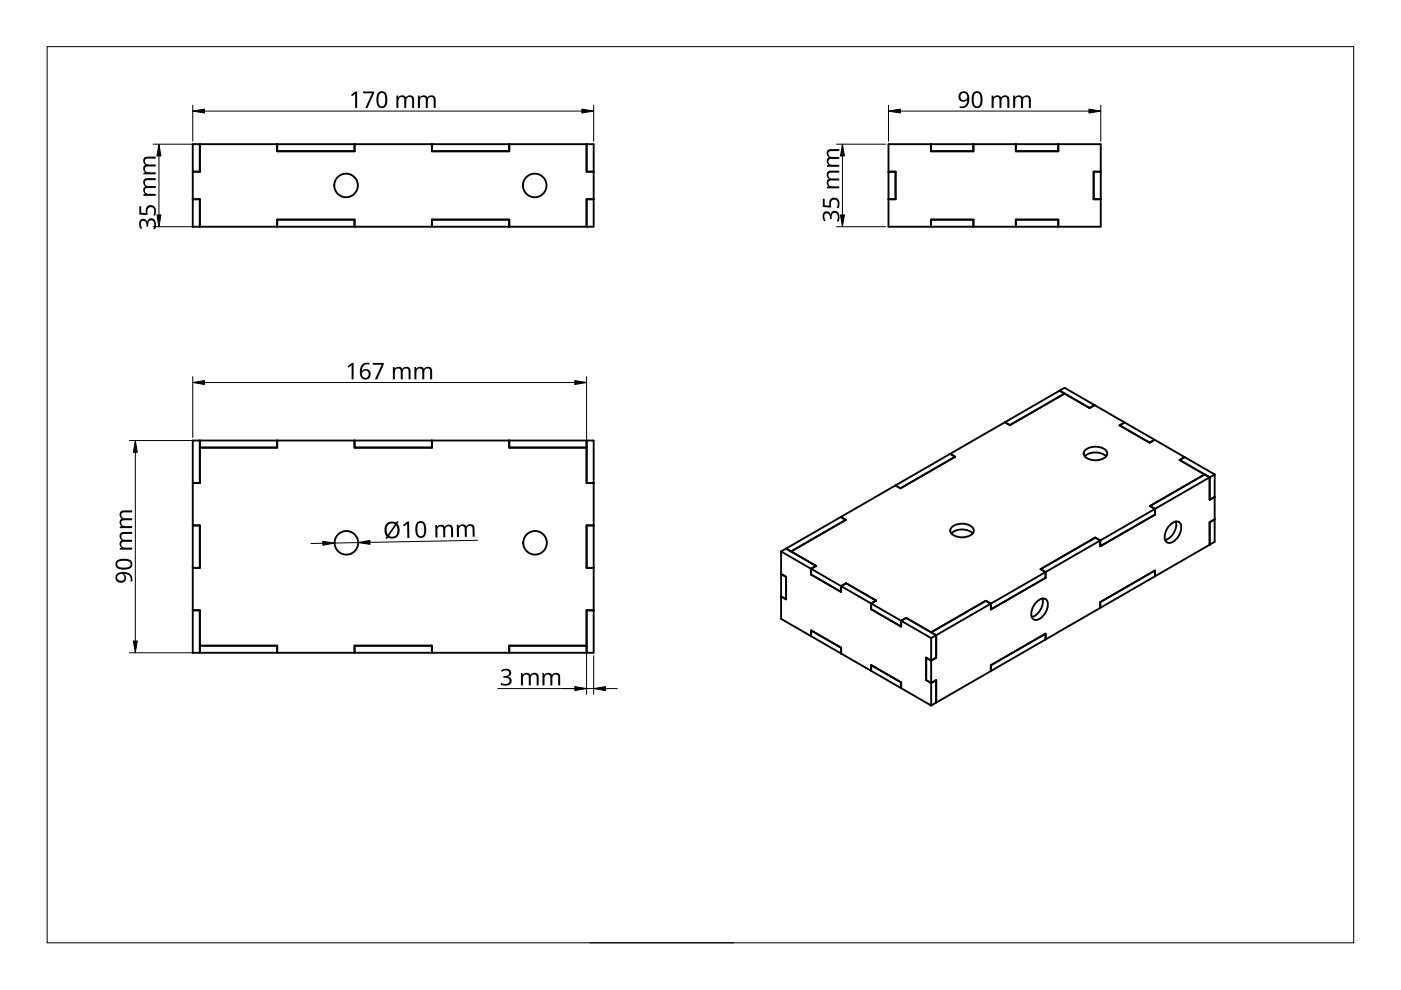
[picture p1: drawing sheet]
<svg xmlns="http://www.w3.org/2000/svg" width="297mm" height="210mm" viewBox="0 0 297 210" stroke-linecap="round" stroke-linejoin="round" font-family="sans-serif">
<g fill="none" stroke="#000" stroke-width=".4">
<path d="M40.9 30.6h85v17.5h-85zM42.4 30.6v5.8h-1.5M58.8 30.6v1.5h16.4v-1.5M91.6 30.6v1.5h16.4v-1.5M124.4 30.6v5.8h1.5M188.4 36.4h1.5v5.8h-1.5M188.4 30.6h45v17.5h-45zM197.4 30.6v1.5h9v-1.5M215.4 30.6v1.5h9v-1.5M233.4 36.4h-1.5v5.8h1.5M40.9 42.2h1.5v5.9M58.8 48.1v-1.5h16.4v1.5"/>
<path d="M91.6 48.1v-1.5h16.4v1.5M125.9 42.2h-1.5v5.9M197.4 48.1v-1.5h9v1.5M215.4 48.1v-1.5h9v1.5M40.9 93.4h85v45h-85zM42.4 93.4v9h-1.5M58.8 93.4v1.5h-16.4M75.2 93.4v1.5h16.4v-1.5M108 93.4v1.5h16.4M124.4 93.4v9h1.5M201.5 96.2l24.2-14 31.8 18.4M201.5 96.2l1 .6-11.6 6.7-1-.6"/>
<path d="M201.5 96.2l-11.6 6.7M224.7 82.8l6.3 3.7 1.1-.6M225.7 83.4l-11.6 6.7-1-.6M230.1 95.4a3.4 3.4 0 0 1 4.6 .4 1.25 1.25 0 0 1-1.2 1.6 3.3 3.3 0 0 1-3.7-.9v-.3zM234.5 96.8a3.5 3.5 0 0 0-4.5 0M238.4 89.6l-1 .6 6.3 3.7 1.1-.7M251.2 96.9l-1.1 .6 6.4 3.7v4.8l1-.6M40.9 111.4h1.5v9h-1.5M125.9 111.4h-1.5v9h1.5M165.6 116.9v14.3l31.8 18.4M165.6 116.9l19.1 11M166.7 116.3l6.3 3.7-1 .6v1.2l6.3 3.7v-1.2l1.1-.6 6.4 3.6-1.1 .6"/>
<path d="M166.7 116.3l-1.1 .6M178.3 109.6l1 .6-11.6 6.7M178.3 109.6l-11.6 6.7M189.9 102.9l-11.6 6.7M201.8 111.8a3.4 3.4 0 0 1 4.6 .3 1.25 1.25 0 0 1-1.2 1.6 3.3 3.3 0 0 1-3.6-.8l-.1-.4zM206.2 113.1a3.5 3.5 0 0 0-4.5 0M233.3 114.6l-1.1-.6-11.6 6.7 1.1 .6M233.3 114.6l-11.6 6.7M244.9 107.9v1.2l-11.6 6.7v-1.2M244.9 107.9l-11.6 6.7M248.2 111.1a1.25 1.25 0 0 1 1.7-.4 1.25 1.25 0 0 1 .5 1.7 3.3 3.3 0 0 1-2.6 2.7 1.25 1.25 0 0 1-.8-1.8 4.1 4.1 0 0 1 1.2-2.2zM249.3 110.6a3.5 3.5 0 0 1-2.3 3.9"/>
<path d="M255.4 100.6l-11.6 6.7 1.1 .6M256.5 115.5l-11.6 6.7M257.5 100.6v14.3l-1 .6M257.5 110.1l-1 .6v4.8M257.5 100.6l-12.6 7.3M40.9 129.4h1.5v9M42.4 136.9h16.4v1.5M75.2 138.4v-1.5h16.4v1.5M124.4 136.9h-16.4v1.5M125.9 129.4h-1.5v9M165.6 121.7l1.1 .6v4.8l-1.1-.6M172 134.9v-1.2l6.3 3.6v1.3"/>
<path d="M184.7 127.9v1.3l6.4 3.6v-1.2l1-.6 6.4 3.7M184.7 127.9l12.7 7.4M197.4 135.3v14.3M198.5 134.7v4.7l-1.1 .7-1-.7v4.8l1 .6 1.1-.6v4.8M198.5 134.7l-1.1 .6M210.1 128l-1.1-.6-11.6 6.7M210.1 128l-11.6 6.7M220 127.5a1.25 1.25 0 0 1 1.7-.5 1.25 1.25 0 0 1 .4 1.7 3.3 3.3 0 0 1-2.6 2.8 1.25 1.25 0 0 1-.8-1.9 4.1 4.1 0 0 1 1.3-2.1zM221 126.9a3.5 3.5 0 0 1-2.3 3.9M221.7 135.6v-1.2l-11.6 6.7v1.2M221.7 121.3v1.2l-11.6 6.7v-1.2M221.7 135.6l-11.6 6.7"/>
<path d="M221.7 121.3l-11.6 6.7M233.3 128.9l-11.6 6.7M244.9 122.2v-1.2l-11.6 6.7v1.2M244.9 122.2l-11.6 6.7M184.7 142.2v-1.2l6.4 3.7v1.2M198.5 149l-1.1 .6M210.1 142.3l-11.6 6.7"/>
<circle cx="73.4" cy="39.3" r="2.5"/>
<circle cx="113.4" cy="39.3" r="2.5"/>
<circle cx="73.4" cy="115.1" r="2.5"/>
<circle cx="113.4" cy="115.1" r="2.5"/>
</g>
<path d="M10 9.9h277v190h-277z" fill="none" stroke="#000" stroke-width=".21"/>
<path d="M125.1 199.9h30.5" fill="none" stroke="#000" stroke-width=".21"/>
<g fill="none" stroke="#000" stroke-width=".21">
<path d="M32.4 30.6h9.3M33.7 33.1v12.5M40.9 22.3v7.6M43.4 23.6h80M125.9 22.3v7.6M177.4 30.6h10.4M178.6 33.1v12.5M188.4 22.3v7.6M190.9 23.6h40M233.4 22.3v7.6M32.4 48.1h9.3M177.4 48.1h10.4"/>
<path d="M40.9 79.9v12.9M124.4 79.9v14.4M27.4 93.4h14.3M28.7 95.9v40M43.4 81.1h78.5M68.4 115.2h-2.5M75.9 115l-5 .1M101.3 114.6l-22.9 .4M27.4 138.4h14.3M124.4 137.5v9.7M125.9 139v8.2M105.5 146h20.4"/>
<path d="M128.4 146h2.5"/>
</g>
<g fill="#000" stroke="#000" stroke-width=".21">
<path d="M33.7 30.6l.4 2.5h-.8zM40.9 23.6l2.5-.5v.9zM123.4 23.1l2.5 .5-2.5 .4zM178.6 30.6l.4 2.5h-.8zM188.4 23.6l2.5-.5v.9zM230.9 23.1l2.5 .5-2.5 .4zM33.3 45.6h.8l-.4 2.5zM178.2 45.6h.8l-.4 2.5zM28.7 93.4l.4 2.5h-.8zM40.9 81.1l2.5-.4v.8zM121.9 80.7l2.5 .4-2.5 .4zM68.4 114.8l2.5 .3-2.5 .5z"/>
<path d="M75.9 115l2.5-.4v.8zM28.3 135.9h.8l-.4 2.5zM121.9 145.6l2.5 .4-2.5 .4zM125.9 146l2.5-.4v.8z"/>
</g>
<g fill="#000">
<path d="M30.6 38l.5-.2h1.9v.4h-1.7a.64 .64 0 0 0-.6 .8 .64 .64 0 0 0 .9 .4h1.4v.5h-1.7a.66 .66 0 0 0-.6 .8 .66 .66 0 0 0 1 .4h1.3v.4h-2.6v-.3l.4-.1a.99 .99 0 0 1 0-1.6l-.3-.3a1.1 1.1 0 0 1 .1-1.2zM30.6 33.4l.5-.2h1.9v.4h-1.7a.64 .64 0 0 0-.6 .8 .64 .64 0 0 0 .9 .5h1.4v.4h-1.7a.66 .66 0 0 0-.6 .8 .66 .66 0 0 0 1 .4h1.3v.5h-2.6v-.4h.4a.99 .99 0 0 1 0-1.7l-.3-.3a1.1 1.1 0 0 1 .1-1.2zM74.4 20.1l1-.7h.3v3.5h-.4v-3.1l-.7 .6zM77 19.4h2.3v.3l-1.4 3.2h-.5l1.5-3.1h-1.9zM84 20.3h.4l.1 .3a.99 .99 0 0 1 1.6 .1 .93 .93 0 0 1 1-.4 .93 .93 0 0 1 .7 .9v1.7h-.4v-1.7a.64 .64 0 0 0-.8-.6 .64 .64 0 0 0-.5 .8v1.5h-.4v-1.7a.66 .66 0 0 0-.8-.6 .66 .66 0 0 0-.4 .9v1.4h-.5zM88.6 20.3h.4v.3a.99 .99 0 0 1 1.6 .1 .93 .93 0 0 1 1.1-.4 .93 .93 0 0 1 .7 .9v1.7h-.5v-1.7a.64 .64 0 0 0-.7-.6 .64 .64 0 0 0-.5 .8v1.5h-.4v-1.7a.66 .66 0 0 0-.8-.6 .66 .66 0 0 0-.5 .9v1.4h-.4zM175.5 36.4l.5-.2h1.9v.4h-1.6a.64 .64 0 0 0-.7 .8 .64 .64 0 0 0 .9 .4h1.4v.5h-1.6a.66 .66 0 0 0-.7 .8 .66 .66 0 0 0 1 .4h1.3v.4h-2.6v-.3l.4-.1a.99 .99 0 0 1 0-1.6l-.3-.3a1.1 1.1 0 0 1 .1-1.2zM175.5 31.8l.5-.2h1.9v.4h-1.6a.64 .64 0 0 0-.7 .8 .64 .64 0 0 0 .9 .5h1.4v.4h-1.6a.66 .66 0 0 0-.7 .8 .66 .66 0 0 0 1 .4h1.3v.5h-2.6v-.4h.4a.99 .99 0 0 1 0-1.7l-.3-.3a1.1 1.1 0 0 1 .1-1.2zM210.2 20.3h.4l.1 .3a.99 .99 0 0 1 1.6 .1 .93 .93 0 0 1 1-.4 .93 .93 0 0 1 .7 .9v1.7h-.4v-1.7a.64 .64 0 0 0-.8-.6 .64 .64 0 0 0-.5 .8v1.5h-.4v-1.7a.66 .66 0 0 0-.8-.6 .66 .66 0 0 0-.4 .9v1.4h-.5zM214.8 20.3h.4v.3a.99 .99 0 0 1 1.6 .1 .93 .93 0 0 1 1.1-.4 .93 .93 0 0 1 .7 .9v1.7h-.5v-1.7a.64 .64 0 0 0-.7-.6 .64 .64 0 0 0-.5 .8v1.5h-.4v-1.7a.66 .66 0 0 0-.9-.6 .66 .66 0 0 0-.4 .9v1.4h-.4zM29.7 46.7a.85 .85 0 0 1 .9-.3 .85 .85 0 0 1 .6 .7 .93 .93 0 0 1 1-.8 .93 .93 0 0 1 .9 1l-.2 1.3h-.4a1.24 1.24 0 0 0-.3-1.9 .71 .71 0 0 0-.8 1v.3h-.4a.81 .81 0 0 0 0-.8 .81 .81 0 0 0-.8-.3 1.02 1.02 0 0 0-.1 1.4l-.2 .3a1.65 1.65 0 0 1-.2-1.9zM29.5 43.7h.4v1.4l1 .1a1.17 1.17 0 0 1 1-1.7 1.17 1.17 0 0 1 1.2 1.6l-.2 .6h-.4a1.03 1.03 0 0 0-.5-1.8 .93 .93 0 0 0-.7 1.5l-.1 .2-1.7-.1z"/>
<path d="M174.6 45.1a.85 .85 0 0 1 .9-.3 .85 .85 0 0 1 .6 .7 .93 .93 0 0 1 1.1-.8 .93 .93 0 0 1 .8 1l-.2 1.3h-.4a1.24 1.24 0 0 0-.3-1.8 .71 .71 0 0 0-.8 .9v.3h-.3a.81 .81 0 0 0-.1-.8 .81 .81 0 0 0-.8-.3 1.02 1.02 0 0 0 0 1.4l-.3 .3a1.65 1.65 0 0 1-.2-1.9zM174.5 42.1h.3v1.4l1.1 .1a1.17 1.17 0 0 1 .9-1.7 1.17 1.17 0 0 1 1.2 1.6l-.2 .6h-.4a1.03 1.03 0 0 0 .3-1 1.03 1.03 0 0 0-.8-.8 .93 .93 0 0 0-.7 1.5l-.1 .2-1.6-.1zM73.7 77.7l.9-.8h.4v3.5h-.5l.1-3-.7 .6zM79 76.9h2.4v.4l-1.4 3.1h-.5l1.4-3.1h-1.9zM83.3 77.8h.3l.1 .4a.99 .99 0 0 1 1.6 0 .93 .93 0 0 1 1.1-.4 .93 .93 0 0 1 .7 .9v1.7h-.5v-1.7a.64 .64 0 0 0-.7-.6 .64 .64 0 0 0-.5 .9v1.4h-.4v-1.7a.66 .66 0 0 0-.9-.6 .66 .66 0 0 0-.4 1v1.3h-.4zM87.9 77.8h.3l.1 .4a.99 .99 0 0 1 1.6 0 .93 .93 0 0 1 1.1-.4 .93 .93 0 0 1 .6 .9v1.7h-.4v-1.7a.64 .64 0 0 0-.8-.6 .64 .64 0 0 0-.4 .9v1.4h-.5v-1.7a.66 .66 0 0 0-.8-.6 .66 .66 0 0 0-.4 1v1.3h-.4zM25.6 113l.5-.2h1.9v.4h-1.7a.64 .64 0 0 0-.6 .8 .64 .64 0 0 0 .9 .4h1.4v.5h-1.7a.66 .66 0 0 0-.6 .8 .66 .66 0 0 0 1 .4h1.3v.4h-2.6v-.3l.4-.1a.99 .99 0 0 1 0-1.6l-.3-.3a1.1 1.1 0 0 1 .1-1.2zM25.6 108.4l.5-.2h1.9v.4h-1.7a.64 .64 0 0 0-.6 .8 .64 .64 0 0 0 .9 .5h1.4v.4h-1.7a.66 .66 0 0 0-.6 .8 .66 .66 0 0 0 1 .4h1.3v.5h-2.6v-.4h.4a.99 .99 0 0 1 0-1.7l-.3-.3a1.1 1.1 0 0 1 .1-1.2zM85.4 111.3l1-.7h.3l.1 3.5h-.4l-.1-3.1-.6 .6zM92.3 111.3h.3l.1 .4a.99 .99 0 0 1 1.6 0 .93 .93 0 0 1 1.1-.4 .93 .93 0 0 1 .6 .9l.1 1.7h-.4l-.1-1.7a.64 .64 0 0 0-.8-.6 .64 .64 0 0 0-.4 .9v1.4h-.4v-1.7a.66 .66 0 0 0-.9-.6 .66 .66 0 0 0-.4 1l.1 1.3-.5 .1zM96.8 111.2h.4l.1 .4a.99 .99 0 0 1 1.6 0 .93 .93 0 0 1 1-.4 .93 .93 0 0 1 .7 .9v1.7h-.4v-1.7a.64 .64 0 0 0-.8-.6 .64 .64 0 0 0-.4 .9v1.4h-.4l-.1-1.7a.66 .66 0 0 0-.8-.5 .66 .66 0 0 0-.4 .9v1.4h-.4zM106.2 142.1a1.25 1.25 0 0 1 1.3-.4 1.25 1.25 0 0 1 .9 1 .85 .85 0 0 1-.7 .8 .93 .93 0 0 1 .8 1 .93 .93 0 0 1-1 .9l-1.3-.2v-.4a1.24 1.24 0 0 0 1.8-.3 .71 .71 0 0 0-.9-.8h-.4v-.4a.81 .81 0 0 0 .9 0 .81 .81 0 0 0 .3-.8 1.02 1.02 0 0 0-1.5-.1z"/>
<path d="M110.4 142.7h.4l.1 .4a.99 .99 0 0 1 1.6 0 .93 .93 0 0 1 1-.4 .93 .93 0 0 1 .7 .9v1.7h-.4v-1.7a.64 .64 0 0 0-.8-.6 .64 .64 0 0 0-.5 .9v1.4h-.4v-1.7a.66 .66 0 0 0-.8-.6 .66 .66 0 0 0-.4 1v1.3h-.5zM115 142.7h.4v.4a.99 .99 0 0 1 1.6 0 .93 .93 0 0 1 1.1-.4 .93 .93 0 0 1 .7 .9v1.7h-.5v-1.7a.64 .64 0 0 0-.7-.6 .64 .64 0 0 0-.5 .9v1.4h-.4v-1.7a.66 .66 0 0 0-.8-.6 .66 .66 0 0 0-.5 1v1.3h-.4z"/>
<path d="M80.2 19.6a1.16 1.16 0 0 1 1.4-.1 1.16 1.16 0 0 1 .5 1.2 1.69 1.69 0 0 1-1 2.2 1.27 1.27 0 0 1-1.3-1.6l.1-1.1zM80.5 19.9a2.16 2.16 0 0 0 .3 2.6 .82 .82 0 0 0 .9-1 1.35 1.35 0 0 0-.7-1.8z"/>
<path d="M203.5 19.7a1.22 1.22 0 0 1 1.5-.2 1.22 1.22 0 0 1 .5 1.4 1.64 1.64 0 0 1-2 2v-.4a1.16 1.16 0 0 0 1.2-.2 1.16 1.16 0 0 0 .3-1.1 1.08 1.08 0 0 1-1.6 .1 1.08 1.08 0 0 1 .1-1.6zM203.6 20.5a.76 .76 0 0 0 1.5 0 .76 .76 0 0 0-1.5 0z"/>
<path d="M206.4 19.6a1.16 1.16 0 0 1 1.4-.1 1.16 1.16 0 0 1 .5 1.2 1.69 1.69 0 0 1-1 2.2 1.27 1.27 0 0 1-1.3-1.6l.1-1.1zM206.7 19.9a2.16 2.16 0 0 0 .3 2.6 .82 .82 0 0 0 .9-1 1.35 1.35 0 0 0-.7-1.8z"/>
<path d="M76.8 77.3l.5-.3 .6-.1h.4v.4a1.18 1.18 0 0 0-1.5 1.4 1.08 1.08 0 0 1 1.6-.1 1.08 1.08 0 0 1-.1 1.6 1.22 1.22 0 0 1-1.5 .1 1.22 1.22 0 0 1-.5-1.4l.1-.9zM76.7 79.4a.76 .76 0 0 0 1.5 0 .76 .76 0 0 0-1.5 0z"/>
<path d="M24.7 118.9a2.6 2.6 0 0 1 3.3 .2 1.22 1.22 0 0 1-.2 1.3 1.22 1.22 0 0 1-1.3 .4 1.53 1.53 0 0 1-2-1zM25 119.2a.75 .75 0 0 0 0 .9 .75 .75 0 0 0 .9 .2h1a.69 .69 0 0 0 .8-.7 .69 .69 0 0 0-.8-.7h-1.3z"/>
<path d="M82 111l.4-.3a1.92 1.92 0 0 1 1.6 .1l.2-.3 .3 .2-.3 .3a1.81 1.81 0 0 1 .4 2.3 1.81 1.81 0 0 1-2.2 .8l-.1-.1-.3 .3-.3-.2 .3-.4a2.26 2.26 0 0 1 0-2.7zM84 111.4l-1.5 2.2a1.23 1.23 0 0 0 1.4-.1 1.23 1.23 0 0 0 .3-1.4zM82.3 111.3a1.93 1.93 0 0 0-.1 2.1l1.5-2.3-.7-.1z"/>
<path d="M88.5 110.7a1.16 1.16 0 0 1 1.3-.1 1.16 1.16 0 0 1 .5 1.2 1.69 1.69 0 0 1-.9 2.2 1.27 1.27 0 0 1-1.3-1.5v-1.2zM88.7 111a2.16 2.16 0 0 0 .4 2.7 .82 .82 0 0 0 .8-1.1 1.35 1.35 0 0 0-.7-1.8z"/>
<path d="M24.8 121.7a2.18 2.18 0 0 1 3.2 .6v1h-.3a1.16 1.16 0 0 0-.2-1.2 1.16 1.16 0 0 0-1.2-.4 1.08 1.08 0 0 1 .1 1.6 1.08 1.08 0 0 1-1.6 0 1.16 1.16 0 0 1 0-1.6zM24.8 122.4a.8 .8 0 0 0 1.6 0 .8 .8 0 0 0-1.6 0z"/>
</g>
</svg>
